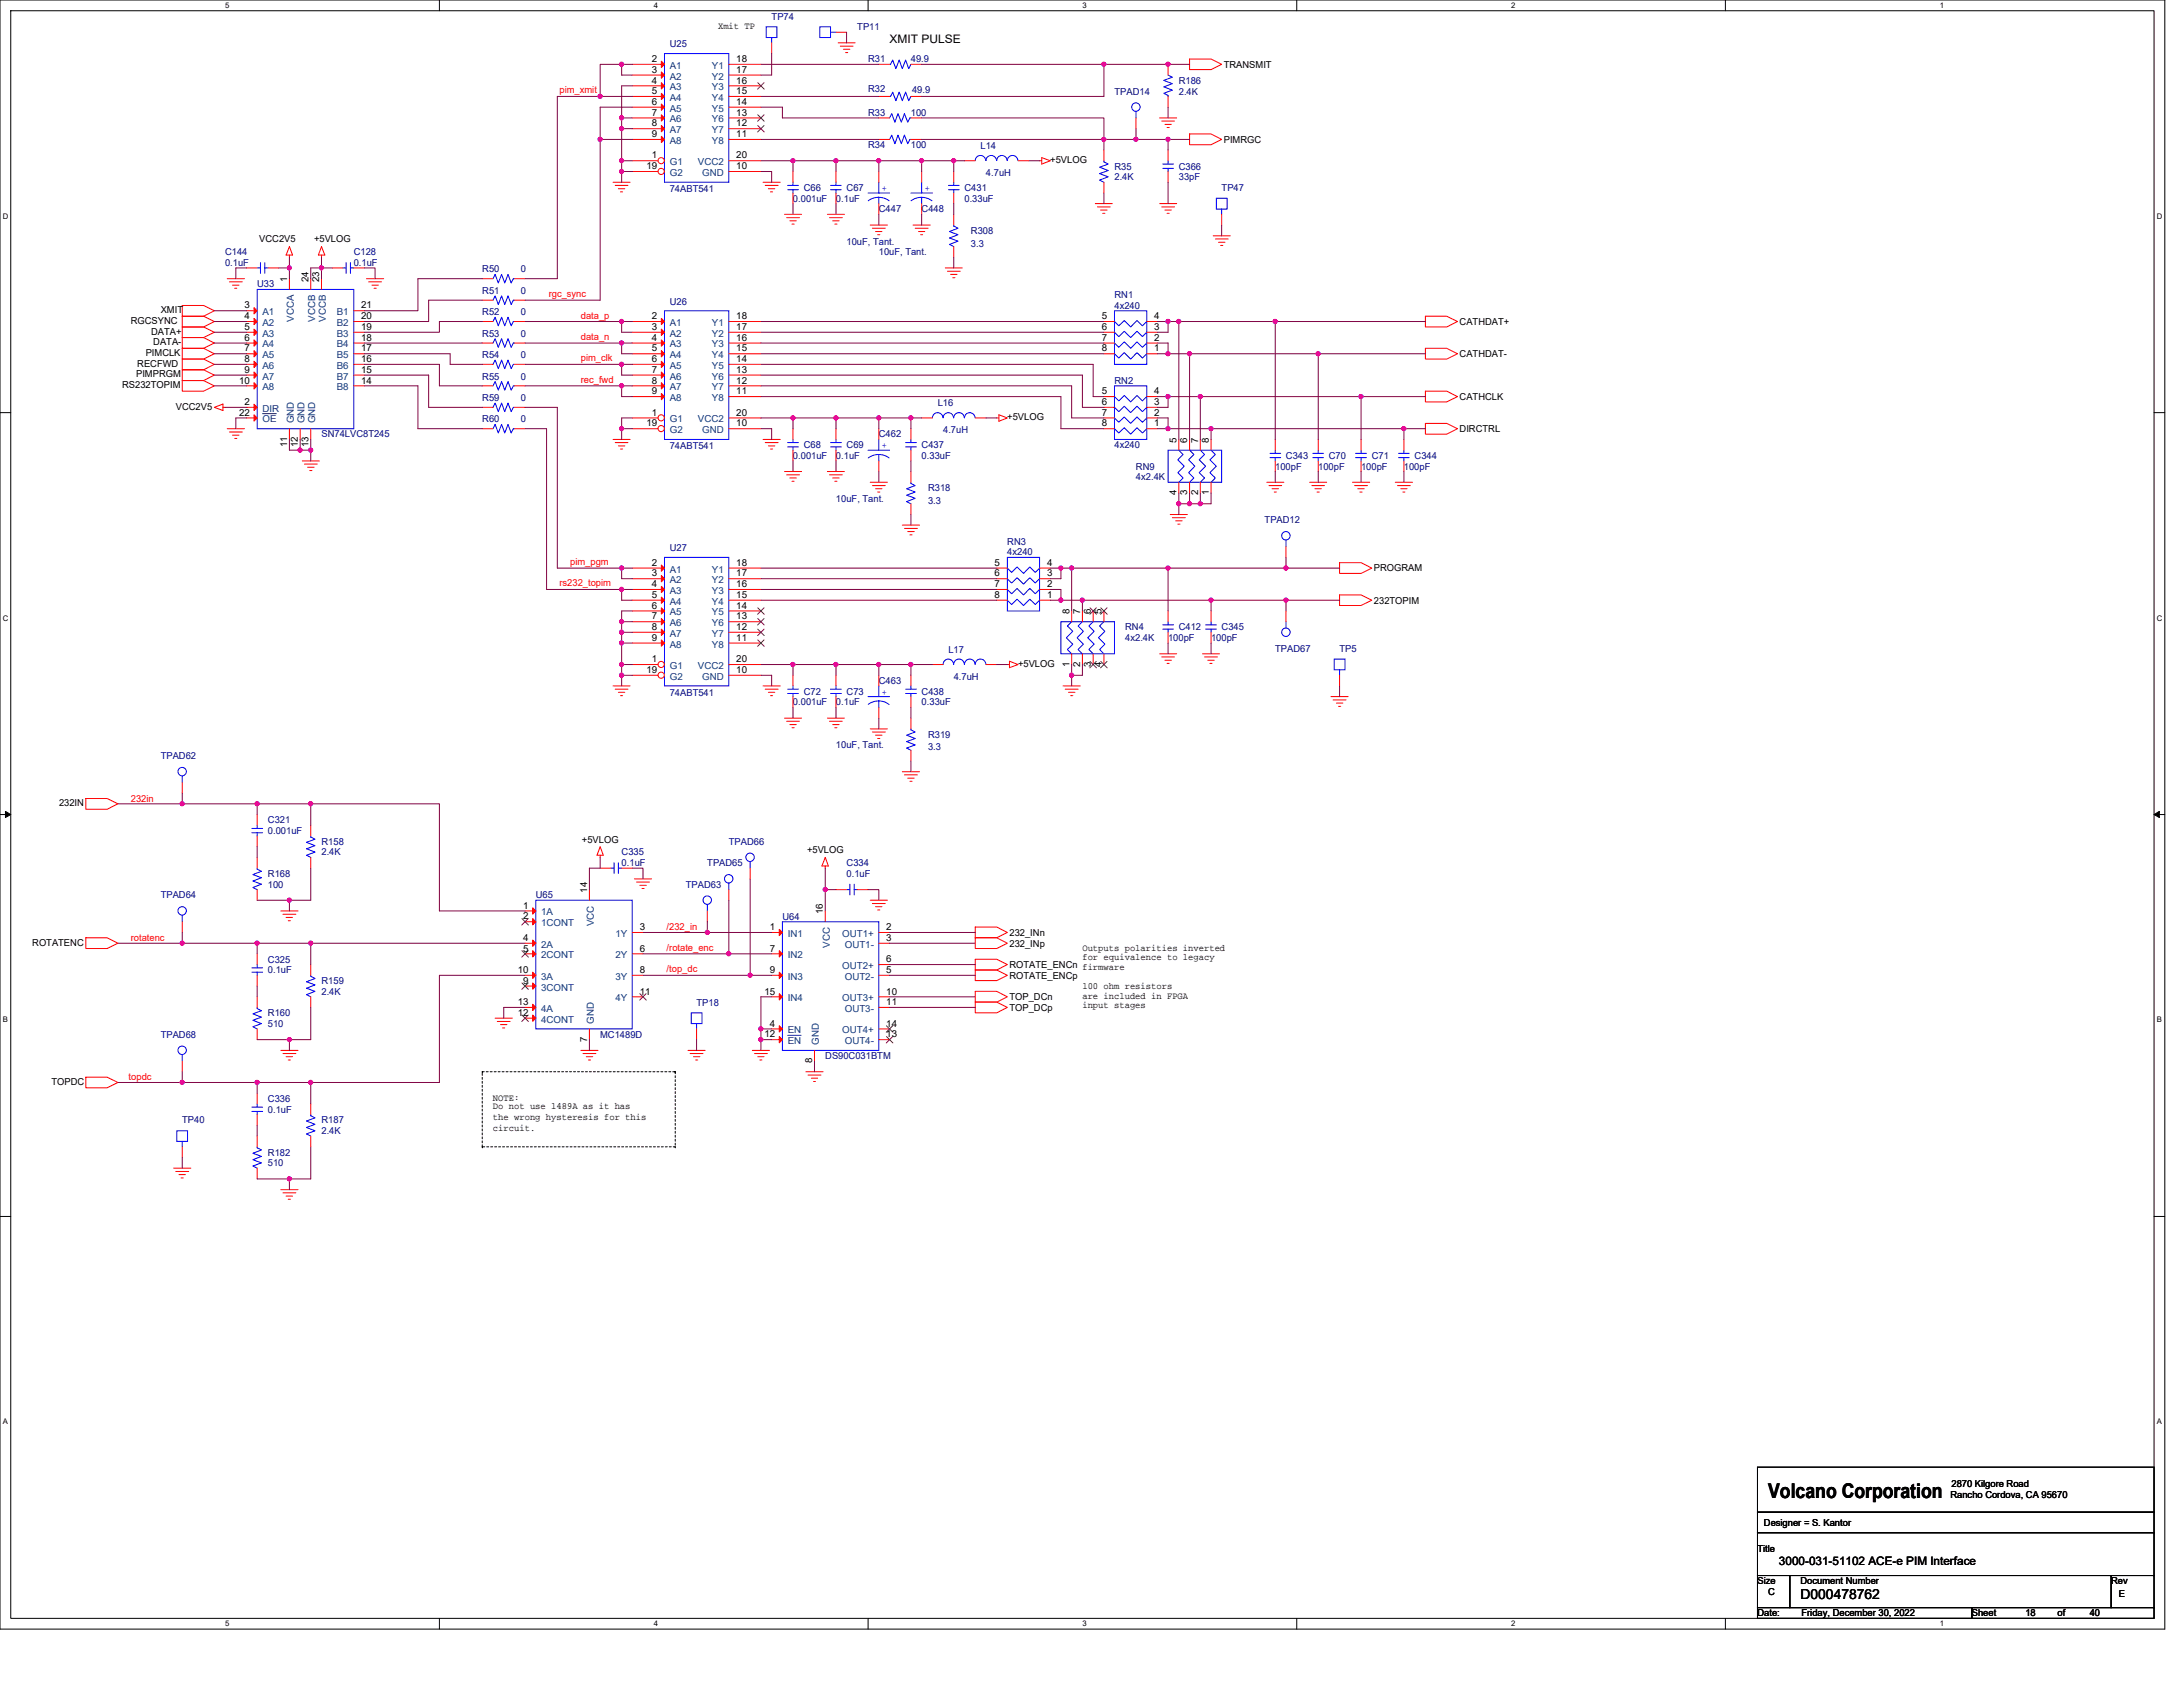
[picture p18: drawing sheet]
<svg xmlns="http://www.w3.org/2000/svg" width="279mm" height="216mm" viewBox="0 0 279 216" stroke-linecap="round" stroke-linejoin="round" font-family="sans-serif">
<defs><g id="words">
<text font-size="2.6" x="226.3" y="191.7">Volcano Corporation</text>
<text font-size="1.8" x="230.4" y="204.6">D000478762</text>
<g font-size="1.5">
<text x="113.9" y="5.5">XMIT PULSE</text>
<text x="227.7" y="200.2">3000-031-51102 ACE-e PIM Interface</text>
</g>
<g font-size="1.2">
<text x="91.9" y="3.7">Xmit TP</text>
<text x="83.4" y="7.9">2</text>
<text x="83.4" y="9.3">3</text>
<text x="83.4" y="10.7">4</text>
<text x="94.2" y="7.9">18</text>
<text x="94.2" y="9.3">17</text>
<text x="94.2" y="10.7">16</text>
<text x="156.6" y="8.7">TRANSMIT</text>
<text x="83.4" y="12">5</text>
<text x="83.4" y="13.4">6</text>
<text x="83.4" y="14.8">7</text>
<text x="83.4" y="16.2">8</text>
<text x="83.4" y="17.5">9</text>
<text x="94.2" y="12">15</text>
<text x="94.2" y="13.4">14</text>
<text x="94.2" y="14.8">13</text>
<text x="94.2" y="16.2">12</text>
<text x="94.2" y="17.5">11</text>
<text x="82.7" y="21.7">19</text>
<text x="83.4" y="20.3">1</text>
<text x="94.2" y="20.3">20</text>
<text x="94.2" y="21.7">10</text>
<text x="134.4" y="20.9">+5VLOG</text>
<text x="156.6" y="18.3">PIMRGC</text>
<text x="33.2" y="31">VCC2V5</text>
<text x="40.2" y="31">+5VLOG</text>
<text x="16.7" y="41.4">RGCSYNC</text>
<text x="20.6" y="40.1">XMIT</text>
<text x="31.3" y="39.5">3</text>
<text x="31.3" y="40.9">4</text>
<text x="36.7" y="36.1" transform="rotate(-90 36.7 36.1)">1</text>
<text x="39.5" y="36.1" transform="rotate(-90 39.5 36.1)">24</text>
<text x="40.9" y="36.1" transform="rotate(-90 40.9 36.1)">23</text>
<text x="46.2" y="40.9">20</text>
<text x="46.2" y="39.5">21</text>
<text x="83.4" y="40.9">2</text>
<text x="94.2" y="40.9">18</text>
<text x="141" y="40.9">5</text>
<text x="147.7" y="40.9">4</text>
<text x="186.8" y="41.6">CATHDAT+</text>
<text x="17.6" y="46.9">RECFWD</text>
<text x="18.6" y="45.6">PIMCLK</text>
<text x="19.3" y="42.8">DATA+</text>
<text x="19.6" y="44.2">DATA-</text>
<text x="31.3" y="42.2">5</text>
<text x="31.3" y="43.6">6</text>
<text x="31.3" y="45">7</text>
<text x="31.3" y="46.3">8</text>
<text x="31.3" y="47.7">9</text>
<text x="46.2" y="47.7">15</text>
<text x="46.2" y="46.3">16</text>
<text x="46.2" y="45">17</text>
<text x="46.2" y="43.6">18</text>
<text x="46.2" y="42.2">19</text>
<text x="83.4" y="42.2">3</text>
<text x="83.4" y="43.6">4</text>
<text x="83.4" y="45">5</text>
<text x="83.4" y="46.3">6</text>
<text x="83.4" y="47.7">7</text>
<text x="94.2" y="42.2">17</text>
<text x="94.2" y="43.6">16</text>
<text x="94.2" y="45">15</text>
<text x="94.2" y="46.3">14</text>
<text x="94.2" y="47.7">13</text>
<text x="141" y="45">8</text>
<text x="141" y="43.6">7</text>
<text x="141" y="42.2">6</text>
<text x="147.7" y="45">1</text>
<text x="147.7" y="43.6">2</text>
<text x="147.7" y="42.2">3</text>
<text x="186.8" y="45.7">CATHDAT-</text>
<text x="15.6" y="49.7">RS232TOPIM</text>
<text x="17.4" y="48.3">PIMPRGM</text>
<text x="22.5" y="52.4">VCC2V5</text>
<text x="30.6" y="53.2">22</text>
<text x="30.6" y="49.1">10</text>
<text x="31.3" y="51.8">2</text>
<text x="46.2" y="49.1">14</text>
<text x="83.4" y="49.1">8</text>
<text x="83.4" y="50.5">9</text>
<text x="83.4" y="53.2">1</text>
<text x="94.2" y="53.2">20</text>
<text x="94.2" y="49.1">12</text>
<text x="94.2" y="50.5">11</text>
<text x="128.9" y="53.8">+5VLOG</text>
<text x="141" y="53.2">7</text>
<text x="141" y="51.8">6</text>
<text x="141" y="50.5">5</text>
<text x="147.7" y="53.2">2</text>
<text x="147.7" y="51.8">3</text>
<text x="147.7" y="50.5">4</text>
<text x="186.8" y="51.2">CATHCLK</text>
<text x="36.7" y="57.2" transform="rotate(-90 36.7 57.2)">11</text>
<text x="38.1" y="57.2" transform="rotate(-90 38.1 57.2)">12</text>
<text x="39.5" y="57.2" transform="rotate(-90 39.5 57.2)">13</text>
<text x="82.7" y="54.6">19</text>
<text x="94.2" y="54.6">10</text>
<text x="141" y="54.6">8</text>
<text x="147.7" y="54.6">1</text>
<text x="150.6" y="56.7" transform="rotate(-90 150.6 56.7)">5</text>
<text x="152" y="56.7" transform="rotate(-90 152 56.7)">6</text>
<text x="153.3" y="56.7" transform="rotate(-90 153.3 56.7)">7</text>
<text x="154.7" y="56.7" transform="rotate(-90 154.7 56.7)">8</text>
<text x="186.8" y="55.3">DIRCTRL</text>
<text x="150.6" y="63.4" transform="rotate(-90 150.6 63.4)">4</text>
<text x="152" y="63.4" transform="rotate(-90 152 63.4)">3</text>
<text x="153.3" y="63.4" transform="rotate(-90 153.3 63.4)">2</text>
<text x="154.7" y="63.4" transform="rotate(-90 154.7 63.4)">1</text>
<text x="83.4" y="72.4">2</text>
<text x="83.4" y="73.8">3</text>
<text x="83.4" y="75.1">4</text>
<text x="83.4" y="76.5">5</text>
<text x="83.4" y="77.9">6</text>
<text x="94.2" y="72.4">18</text>
<text x="94.2" y="73.8">17</text>
<text x="94.2" y="75.1">16</text>
<text x="94.2" y="76.5">15</text>
<text x="94.2" y="77.9">14</text>
<text x="127.3" y="76.5">8</text>
<text x="127.3" y="75.1">7</text>
<text x="127.3" y="73.8">6</text>
<text x="127.3" y="72.4">5</text>
<text x="134" y="76.5">1</text>
<text x="134" y="75.1">2</text>
<text x="134" y="73.8">3</text>
<text x="134" y="72.4">4</text>
<text x="175.9" y="73.1">PROGRAM</text>
<text x="175.9" y="77.3">232TOPIM</text>
<text x="83.4" y="79.3">7</text>
<text x="83.4" y="80.6">8</text>
<text x="83.4" y="82">9</text>
<text x="94.2" y="79.3">13</text>
<text x="94.2" y="80.6">12</text>
<text x="94.2" y="82">11</text>
<text x="136.9" y="78.6" transform="rotate(-90 136.9 78.6)">8</text>
<text x="138.2" y="78.6" transform="rotate(-90 138.2 78.6)">7</text>
<text x="139.6" y="78.6" transform="rotate(-90 139.6 78.6)">6</text>
<text x="141" y="78.6" transform="rotate(-90 141 78.6)">5</text>
<text x="82.7" y="86.1">19</text>
<text x="83.4" y="84.8">1</text>
<text x="94.2" y="84.8">20</text>
<text x="94.2" y="86.1">10</text>
<text x="130.3" y="85.3">+5VLOG</text>
<text x="136.9" y="85.3" transform="rotate(-90 136.9 85.3)">1</text>
<text x="138.2" y="85.3" transform="rotate(-90 138.2 85.3)">2</text>
<text x="139.6" y="85.3" transform="rotate(-90 139.6 85.3)">3</text>
<text x="141" y="85.3" transform="rotate(-90 141 85.3)">4</text>
<text x="7.6" y="103.2">232IN</text>
<text x="74.5" y="107.8">+5VLOG</text>
<text x="103.3" y="109.2">+5VLOG</text>
<text x="67" y="116.3">1</text>
<text x="67" y="117.7">2</text>
<text x="75.1" y="114.3" transform="rotate(-90 75.1 114.3)">14</text>
<text x="81.9" y="119">3</text>
<text x="98.5" y="119">1</text>
<text x="105.3" y="117" transform="rotate(-90 105.3 117)">16</text>
<text x="113.4" y="119">2</text>
<text x="129.2" y="119.8">232_INn</text>
<text x="4.1" y="121">ROTATENC</text>
<text x="66.3" y="124.5">10</text>
<text x="67" y="120.4">4</text>
<text x="67" y="121.8">5</text>
<text x="67" y="125.9">9</text>
<text x="81.9" y="121.8">6</text>
<text x="81.9" y="124.5">8</text>
<text x="98.5" y="121.8">7</text>
<text x="98.5" y="124.5">9</text>
<text x="113.4" y="120.4">3</text>
<text x="113.4" y="124.5">5</text>
<text x="113.4" y="123.1">6</text>
<text x="129.2" y="121.1">232_INp</text>
<text x="129.2" y="125.3">ROTATE_ENCp</text>
<text x="129.2" y="123.9">ROTATE_ENCn firmware</text>
<text x="138.5" y="121.7">Outputs polarities inverted</text>
<text x="138.5" y="122.9">for equivalence to legacy</text>
<text x="66.3" y="128.6">13</text>
<text x="66.3" y="130">12</text>
<text x="81.9" y="127.3">11</text>
<text x="97.8" y="127.3">15</text>
<text x="98.5" y="131.4">4</text>
<text x="113.4" y="128.6">11</text>
<text x="113.4" y="127.3">10</text>
<text x="113.4" y="131.4">14</text>
<text x="129.2" y="129.4">TOP_DCp</text>
<text x="129.2" y="128">TOP_DCn</text>
<text x="138.5" y="126.6">100 ohm resistors</text>
<text x="138.5" y="127.8">are included in FPGA</text>
<text x="138.5" y="129.1">input stages</text>
<text x="75.1" y="133.3" transform="rotate(-90 75.1 133.3)">7</text>
<text x="97.8" y="132.8">12</text>
<text x="103.9" y="136.1" transform="rotate(-90 103.9 136.1)">8</text>
<text x="113.4" y="132.8">13</text>
<text x="6.6" y="138.8">TOPDC</text>
<text x="63.1" y="140.9">NOTE:</text>
<text x="63.1" y="142">Do not use 1489A as it has</text>
<text x="63.1" y="143.3">the wrong hysteresis for this</text>
<text x="63.1" y="144.7">circuit.</text>
<text x="249.6" y="191.8">Rancho Cordova, CA 95670</text>
<text x="249.8" y="190.3">2870 Kilgore Road</text>
<text x="225.8" y="195.3">Designer = S. Kantor</text>
<text x="224.9" y="198.6">Title</text>
<text x="224.9" y="202.8">Size</text>
<text x="230.4" y="202.8">Document Number</text>
<text x="270.2" y="202.8">Rev</text>
<text x="224.9" y="206.9">Date:</text>
<text x="226.3" y="204.1">C</text>
<text x="230.6" y="206.9">Friday, December 30, 2022</text>
<text x="252.4" y="206.9">Sheet</text>
<text x="259.2" y="206.9">18</text>
<text x="263.4" y="206.9">of</text>
<text x="267.5" y="206.9">40</text>
<text x="271.2" y="204.4">E</text>
</g>
<g font-size="1.2" fill="#000080">
<text x="98.8" y="2.5">TP74</text>
<text x="109.7" y="3.9">TP11</text>
<text x="85.7" y="6.1">U25</text>
<text x="111.1" y="8">R31</text>
<text x="111.1" y="11.8">R32</text>
<text x="116.6" y="8">49.9</text>
<text x="116.7" y="12">49.9</text>
<text x="150.9" y="10.7">R186</text>
<text x="111.1" y="14.8">R33</text>
<text x="116.6" y="14.8">100</text>
<text x="142.6" y="12.1">TPAD14</text>
<text x="150.9" y="12.1">2.4K</text>
<text x="111.1" y="19">R34</text>
<text x="116.6" y="19">100</text>
<text x="125.5" y="19.1">L14</text>
<text x="126.2" y="22.5">4.7uH</text>
<text x="142.6" y="21.7">R35</text>
<text x="142.6" y="23.1">2.4K</text>
<text x="150.9" y="21.7">C366</text>
<text x="150.9" y="23.1">33pF</text>
<text x="85.7" y="24.6">74ABT541</text>
<text x="101.5" y="25.8">0.001uF</text>
<text x="102.9" y="24.4">C66</text>
<text x="107" y="25.8">0.1uF</text>
<text x="108.4" y="24.4">C67</text>
<text x="112.5" y="27.2">C447</text>
<text x="118" y="27.2">C448</text>
<text x="123.4" y="24.4">C431</text>
<text x="123.4" y="25.8">0.33uF</text>
<text x="124.3" y="29.9">R308</text>
<text x="156.4" y="24.4">TP47</text>
<text x="28.8" y="32.7">C144</text>
<text x="28.8" y="34">0.1uF</text>
<text x="45.3" y="32.7">C128</text>
<text x="45.3" y="34">0.1uF</text>
<text x="61.7" y="34.9">R50</text>
<text x="66.7" y="34.9">0</text>
<text x="108.4" y="31.3">10uF, Tant.</text>
<text x="112.5" y="32.7">10uF, Tant.</text>
<text x="124.3" y="31.6">3.3</text>
<text x="32.9" y="36.8">U33</text>
<text x="61.7" y="40.3">R52</text>
<text x="61.7" y="37.6">R51</text>
<text x="66.7" y="40.3">0</text>
<text x="66.7" y="37.6">0</text>
<text x="85.7" y="39">U26</text>
<text x="142.6" y="38.2">RN1</text>
<text x="142.6" y="39.5">4x240</text>
<text x="61.7" y="45.8">R54</text>
<text x="61.7" y="43.1">R53</text>
<text x="66.7" y="45.8">0</text>
<text x="66.7" y="43.1">0</text>
<text x="61.7" y="48.6">R55</text>
<text x="61.7" y="51.3">R59</text>
<text x="66.7" y="48.6">0</text>
<text x="66.7" y="51.3">0</text>
<text x="120" y="52">L16</text>
<text x="142.6" y="49.1">RN2</text>
<text x="41.1" y="56">SN74LVC8T245</text>
<text x="61.7" y="54.1">R60</text>
<text x="66.7" y="54.1">0</text>
<text x="85.7" y="57.5">74ABT541</text>
<text x="101.5" y="58.7">0.001uF</text>
<text x="102.9" y="57.4">C68</text>
<text x="107" y="58.7">0.1uF</text>
<text x="108.4" y="57.4">C69</text>
<text x="112.5" y="56">C462</text>
<text x="118" y="57.4">C437</text>
<text x="118" y="58.7">0.33uF</text>
<text x="120.7" y="55.4">4.7uH</text>
<text x="142.6" y="57.4">4x240</text>
<text x="164.6" y="58.7">C343</text>
<text x="170.1" y="58.7">C70</text>
<text x="175.6" y="58.7">C71</text>
<text x="181.1" y="58.7">C344</text>
<text x="107" y="64.2">10uF, Tant.</text>
<text x="118.8" y="62.8">R318</text>
<text x="118.8" y="64.5">3.3</text>
<text x="145.4" y="60.1">RN9</text>
<text x="145.4" y="61.5">4x2.4K</text>
<text x="163.2" y="60.1">100pF</text>
<text x="168.7" y="60.1">100pF</text>
<text x="174.2" y="60.1">100pF</text>
<text x="179.7" y="60.1">100pF</text>
<text x="85.7" y="70.5">U27</text>
<text x="128.9" y="69.7">RN3</text>
<text x="128.9" y="71.1">4x240</text>
<text x="161.9" y="67">TPAD12</text>
<text x="121.4" y="83.6">L17</text>
<text x="144" y="80.7">RN4</text>
<text x="144" y="82">4x2.4K</text>
<text x="149.5" y="82">100pF</text>
<text x="150.9" y="80.7">C412</text>
<text x="155" y="82">100pF</text>
<text x="156.4" y="80.7">C345</text>
<text x="163.2" y="83.4">TPAD67</text>
<text x="171.4" y="83.4">TP5</text>
<text x="85.7" y="89">74ABT541</text>
<text x="102.9" y="88.9">C72</text>
<text x="108.4" y="88.9">C73</text>
<text x="112.5" y="87.5">C463</text>
<text x="118" y="88.9">C438</text>
<text x="122.1" y="87">4.7uH</text>
<text x="101.5" y="90.3">0.001uF</text>
<text x="107" y="95.8">10uF, Tant.</text>
<text x="107" y="90.3">0.1uF</text>
<text x="118" y="90.3">0.33uF</text>
<text x="118.8" y="94.4">R319</text>
<text x="20.6" y="97.1">TPAD62</text>
<text x="118.8" y="96">3.3</text>
<text x="34.3" y="105.4">C321</text>
<text x="34.3" y="106.7">0.001uF</text>
<text x="34.3" y="112.2">R168</text>
<text x="34.3" y="113.6">100</text>
<text x="41.1" y="108.1">R158</text>
<text x="41.1" y="109.5">2.4K</text>
<text x="79.6" y="109.5">C335</text>
<text x="79.6" y="110.8">0.1uF</text>
<text x="87.8" y="113.6">TPAD63</text>
<text x="90.5" y="110.8">TPAD65</text>
<text x="93.3" y="108.1">TPAD66</text>
<text x="108.4" y="110.8">C334</text>
<text x="108.4" y="112.2">0.1uF</text>
<text x="20.6" y="115">TPAD64</text>
<text x="68.6" y="115">U65</text>
<text x="100.1" y="117.7">U64</text>
<text x="34.3" y="123.2">C325</text>
<text x="34.3" y="124.6">0.1uF</text>
<text x="41.1" y="125.9">R159</text>
<text x="34.3" y="130">R160</text>
<text x="34.3" y="131.4">510</text>
<text x="41.1" y="127.3">2.4K</text>
<text x="89.2" y="128.7">TP18</text>
<text x="20.6" y="132.8">TPAD68</text>
<text x="76.8" y="132.8">MC1489D</text>
<text x="105.6" y="135.6">DS90C031BTM</text>
<text x="23.3" y="143.8">TP40</text>
<text x="34.3" y="141">C336</text>
<text x="34.3" y="142.4">0.1uF</text>
<text x="41.1" y="143.8">R187</text>
<text x="34.3" y="147.9">R182</text>
<text x="34.3" y="149.3">510</text>
<text x="41.1" y="145.1">2.4K</text>
</g>
<g font-size="1.2" fill="#f00">
<text x="71.6" y="12">pim_xmit</text>
<text x="70.2" y="38">rgc_sync</text>
<text x="74.3" y="40.8">data_p</text>
<text x="74.3" y="46.2">pim_clk</text>
<text x="74.3" y="43.5">data_n</text>
<text x="74.3" y="49">rec_fwd</text>
<text x="71.6" y="75.1">rs232_topim</text>
<text x="73" y="72.3">pim_pgm</text>
<text x="16.7" y="102.6">232in</text>
<text x="85.3" y="119">/232_in</text>
<text x="16.7" y="120.4">rotatenc</text>
<text x="85.3" y="121.7">/rotate_enc</text>
<text x="85.3" y="124.4">/top_dc</text>
<text x="16.5" y="138.3">topdc</text>
</g>
<g font-size="1.2" fill="#004080">
<text x="85.7" y="8.8">A1</text>
<text x="85.7" y="10.2">A2</text>
<text x="85.7" y="11.6">A3</text>
<text x="91.1" y="8.8">Y1</text>
<text x="91.1" y="10.2">Y2</text>
<text x="91.1" y="11.6">Y3</text>
<text x="85.7" y="12.9">A4</text>
<text x="85.7" y="14.3">A5</text>
<text x="85.7" y="15.7">A6</text>
<text x="85.7" y="17">A7</text>
<text x="91.1" y="12.9">Y4</text>
<text x="91.1" y="14.3">Y5</text>
<text x="91.1" y="15.7">Y6</text>
<text x="91.1" y="17">Y7</text>
<text x="85.7" y="18.4">A8</text>
<text x="85.7" y="21.1">G1</text>
<text x="85.7" y="22.5">G2</text>
<text x="89.3" y="21.1">VCC2</text>
<text x="89.9" y="22.5">GND</text>
<text x="91.1" y="18.4">Y8</text>
<text x="33.6" y="40.3">A1</text>
<text x="33.6" y="41.7">A2</text>
<text x="37.6" y="41.2" transform="rotate(-90 37.6 41.2)">VCCA</text>
<text x="40.3" y="41.2" transform="rotate(-90 40.3 41.2)">VCCB</text>
<text x="41.7" y="41.2" transform="rotate(-90 41.7 41.2)">VCCB</text>
<text x="43.1" y="41.7">B2</text>
<text x="43.1" y="40.3">B1</text>
<text x="85.7" y="41.7">A1</text>
<text x="91.1" y="41.7">Y1</text>
<text x="33.6" y="43.1">A3</text>
<text x="33.6" y="44.5">A4</text>
<text x="33.6" y="45.8">A5</text>
<text x="33.6" y="47.2">A6</text>
<text x="43.1" y="47.2">B6</text>
<text x="43.1" y="45.8">B5</text>
<text x="43.1" y="44.5">B4</text>
<text x="43.1" y="43.1">B3</text>
<text x="85.7" y="43.1">A2</text>
<text x="85.7" y="44.5">A3</text>
<text x="85.7" y="45.8">A4</text>
<text x="85.7" y="47.2">A5</text>
<text x="91.1" y="43.1">Y2</text>
<text x="91.1" y="44.5">Y3</text>
<text x="91.1" y="45.8">Y4</text>
<text x="91.1" y="47.2">Y5</text>
<text x="33.6" y="52.7">DIR</text>
<text x="33.6" y="48.6">A7</text>
<text x="33.6" y="50">A8</text>
<text x="43.1" y="50">B8</text>
<text x="43.1" y="48.6">B7</text>
<text x="85.7" y="48.6">A6</text>
<text x="85.7" y="50">A7</text>
<text x="85.7" y="51.3">A8</text>
<text x="91.1" y="48.6">Y6</text>
<text x="91.1" y="50">Y7</text>
<text x="91.1" y="51.3">Y8</text>
<text x="33.6" y="54.1">OE</text>
<text x="37.6" y="54.2" transform="rotate(-90 37.6 54.2)">GND</text>
<text x="39" y="54.2" transform="rotate(-90 39 54.2)">GND</text>
<text x="40.3" y="54.2" transform="rotate(-90 40.3 54.2)">GND</text>
<text x="85.7" y="54.1">G1</text>
<text x="85.7" y="55.4">G2</text>
<text x="89.3" y="54.1">VCC2</text>
<text x="89.9" y="55.4">GND</text>
<text x="85.7" y="73.3">A1</text>
<text x="85.7" y="74.6">A2</text>
<text x="85.7" y="76">A3</text>
<text x="85.7" y="77.4">A4</text>
<text x="91.1" y="73.3">Y1</text>
<text x="91.1" y="74.6">Y2</text>
<text x="91.1" y="76">Y3</text>
<text x="91.1" y="77.4">Y4</text>
<text x="85.7" y="78.8">A5</text>
<text x="85.7" y="80.1">A6</text>
<text x="85.7" y="81.5">A7</text>
<text x="85.7" y="82.9">A8</text>
<text x="91.1" y="78.8">Y5</text>
<text x="91.1" y="80.1">Y6</text>
<text x="91.1" y="81.5">Y7</text>
<text x="91.1" y="82.9">Y8</text>
<text x="85.7" y="85.6">G1</text>
<text x="85.7" y="87">G2</text>
<text x="89.3" y="85.6">VCC2</text>
<text x="89.9" y="87">GND</text>
<text x="69.3" y="117.2">1A</text>
<text x="69.3" y="118.5">1CONT</text>
<text x="76" y="118.5" transform="rotate(-90 76 118.5)">VCC</text>
<text x="78.8" y="119.9">1Y</text>
<text x="100.8" y="119.9">IN1</text>
<text x="107.8" y="119.9">OUT1+</text>
<text x="69.3" y="121.3">2A</text>
<text x="69.3" y="125.4">3A</text>
<text x="69.3" y="122.6">2CONT</text>
<text x="78.8" y="122.6">2Y</text>
<text x="78.8" y="125.4">3Y</text>
<text x="100.8" y="122.6">IN2</text>
<text x="100.8" y="125.4">IN3</text>
<text x="106.2" y="121.3" transform="rotate(-90 106.2 121.3)">VCC</text>
<text x="107.8" y="124">OUT2+</text>
<text x="108.1" y="121.3">OUT1-</text>
<text x="108.1" y="125.4">OUT2-</text>
<text x="69.3" y="129.5">4A</text>
<text x="69.3" y="126.8">3CONT</text>
<text x="69.3" y="130.9">4CONT</text>
<text x="76" y="131" transform="rotate(-90 76 131)">GND</text>
<text x="78.8" y="128.1">4Y</text>
<text x="100.8" y="128.1">IN4</text>
<text x="107.8" y="128.1">OUT3+</text>
<text x="108.1" y="129.5">OUT3-</text>
<text x="100.8" y="132.2">EN</text>
<text x="100.8" y="133.6">EN</text>
<text x="104.8" y="133.8" transform="rotate(-90 104.8 133.8)">GND</text>
<text x="107.8" y="132.2">OUT4+</text>
<text x="108.1" y="133.6">OUT4-</text>
</g>
<g font-size="1.2" fill="#00f">
<text x="112.9" y="24.4">+</text>
<text x="118.4" y="24.4">+</text>
<text x="112.9" y="57.3">+</text>
<text x="112.9" y="88.9">+</text>
</g>
<g font-size="1">
<text x="28.8" y="1">5</text>
<text x="83.7" y="1">4</text>
<text x="138.5" y="1">3</text>
<text x="193.4" y="1">2</text>
<text x="248.3" y="1">1</text>
<text x=".4" y="28">D</text>
<text x="276.1" y="28">D</text>
<text x=".4" y="79.4">C</text>
<text x="276.1" y="79.4">C</text>
<text x=".4" y="130.9">B</text>
<text x="276.1" y="130.9">B</text>
<text x=".4" y="182.3">A</text>
<text x="276.1" y="182.3">A</text>
<text x="28.8" y="208.2">5</text>
<text x="83.7" y="208.2">4</text>
<text x="138.5" y="208.2">3</text>
<text x="193.4" y="208.2">2</text>
<text x="248.3" y="208.2">1</text>
</g>
</g></defs>
<path d="M0 0h277.1v208.5h-277.1zM1.4 1.4h274.3v205.7h-274.3z" fill="none" stroke="#000" stroke-width=".13"/>
<g fill="#fff">
<path d="M28.8 .1h.6v1.1h-.6z"/>
<path d="M28.8 207.3h.6v1.1h-.6z"/>
</g>
<path d="M56.2 0v1.4M56.2 207.1v1.4" fill="none" stroke="#000" stroke-width=".13"/>
<g fill="#fff">
<path d="M83.7 .1h.5v1.1h-.5z"/>
<path d="M83.7 207.3h.5v1.1h-.5z"/>
</g>
<path d="M111.1 0v1.4M111.1 207.1v1.4" fill="none" stroke="#000" stroke-width=".13"/>
<g fill="#fff">
<path d="M138.5 .1h.6v1.1h-.6z"/>
<path d="M138.5 207.3h.6v1.1h-.6z"/>
</g>
<path d="M166 0v1.4M166 207.1v1.4" fill="none" stroke="#000" stroke-width=".13"/>
<g fill="#fff">
<path d="M193.4 .1h.6v1.1h-.6z"/>
<path d="M193.4 207.3h.6v1.1h-.6z"/>
</g>
<path d="M220.8 0v1.4M220.8 207.1v1.4" fill="none" stroke="#000" stroke-width=".13"/>
<g fill="#fff">
<path d="M248.3 .1h.5v1.1h-.5z"/>
<path d="M248.3 207.3h.5v1.1h-.5z"/>
<path d="M.4 27.1h.7v1.1h-.7z"/>
<path d="M276.1 27.1h.7v1.1h-.7z"/>
<path d="M.4 78.5h.7v1.1h-.7z"/>
<path d="M276.1 78.5h.7v1.1h-.7z"/>
</g>
<path d="M0 52.8h1.4M275.7 52.8h1.4" fill="none" stroke="#000" stroke-width=".13"/>
<g fill="#fff">
<path d="M.4 130h.6v1.1h-.6z"/>
<path d="M276.1 130h.6v1.1h-.6z"/>
</g>
<path d="M0 104.2h1.4M275.7 104.2h1.4" fill="none" stroke="#000" stroke-width=".13"/>
<path d="M.7 103.8l.7 .4-.7 .4zM275.7 104.2l.7-.4v.8z" fill="#000" stroke="#000" stroke-width=".13"/>
<g fill="#fff">
<path d="M.4 181.4h.6v1.1h-.6z"/>
<path d="M276.1 181.4h.6v1.1h-.6z"/>
</g>
<path d="M0 155.7h1.4M275.7 155.7h1.4M224.9 187.8h50.8v5.7h-50.8zM224.9 196.2h50.8v5.4h-50.8zM224.9 193.5h50.8v2.7h-50.8zM224.9 201.6h4.2v4.1h-4.2zM224.9 205.7h27.5v1.4h-27.5zM229.1 201.6h41.1v4.1h-41.1zM252.4 205.7h23.3v1.4h-23.3zM270.2 201.6h5.5v4.1h-5.5z" fill="none" stroke="#000" stroke-width=".13"/>
<path d="M61.7 137.2h24.7M61.7 137.2h.1M86.4 137.2h.1M86.4 137.2v9.6M61.7 146.8h.1M61.7 146.8v-9.6M86.4 146.8h.1M86.4 146.8h-24.7" fill="none" stroke="#000" stroke-width=".13" stroke-dasharray=".3 .3"/>
<g fill="none" stroke="#f00" stroke-width=".13">
<path d="M107.3 5.5h2.2M107.5 5.9h1.7M108 6.3h.8M108.2 6.7h.3M141.3 19.2v1.4M148.4 15.1h2.2M148.7 15.5h1.6M149.1 15.9h.8M149.4 16.3h.2M152.3 7.6h2.7l1.4 .6-1.4 .7h-2.7zM152.3 17.1h2.7l1.4 .7-1.4 .7h-2.7zM23.3 39.1h2.8l1.3 .7-1.3 .7h-2.8z"/>
<path d="M29.1 35.7h2.2M29.4 36.1h1.6M29.8 36.5h.8M30 36.9h.3M37 32.6v.3M37 31.6l.4 1h-.8zM41.1 32.6v.3M41.1 31.6l.5 1h-.9zM42.5 34.3h1.4M45.3 34.3h1.3M46.9 35.7h2.2M47.2 36.1h1.6"/>
<path d="M47.6 36.5h.8M47.9 36.9h.3M78.5 23.3h2.1M78.7 23.7h1.7M79.1 24.2h.9M79.4 24.6h.3M97.7 23.3h2.2M97.9 23.7h1.7M98.3 24.2h.9M98.6 24.6h.3M100.4 27.4h2.2M100.7 27.9h1.6"/>
<path d="M101.1 28.3h.8M101.4 28.7h.2M105.9 27.4h2.2M106.2 27.9h1.6M106.6 28.3h.8M106.8 28.7h.3M111.4 28.8h2.2M111.7 29.2h1.6M112.1 29.6h.8M112.3 30h.3M116.9 28.8h2.2M117.1 29.2h1.7"/>
<path d="M117.6 29.6h.8M117.8 30h.3M121 34.3h2.2M121.3 34.7h1.6M121.7 35.1h.8M121.9 35.5h.3M133.1 20.6h.2M133.3 20.2l1.1 .4-1.1 .4zM140.2 26.1h2.2M140.5 26.5h1.6M140.9 26.9h.8M141.1 27.3h.3"/>
<path d="M141.3 23.3v1.4M148.4 26.1h2.2M148.7 26.5h1.6M149.1 26.9h.8M149.4 27.3h.2M155.3 30.2h2.2M155.6 30.6h1.6M156 31h.8M156.2 31.4h.3M23.3 44.6h2.8l1.3 .7-1.3 .7h-2.8zM23.3 46h2.8l1.3 .6-1.3 .7h-2.8zM23.3 47.3h2.8l1.3 .7-1.3 .7h-2.8z"/>
<path d="M23.3 48.7h2.8l1.3 .7-1.3 .7h-2.8zM23.3 40.5h2.8l1.3 .6-1.3 .7h-2.8zM23.3 41.8h2.8l1.3 .7-1.3 .7h-2.8zM23.3 43.2h2.8l1.3 .7-1.3 .7h-2.8zM27.4 52.1l1.1-.4v.8zM28.5 52.1h.3M29.1 54.9h2.2M29.4 55.3h1.6M29.8 55.7h.8M30 56.1h.3M38.7 59h2.2M39 59.4h1.6"/>
<path d="M39.4 59.8h.8M61.7 46.6h1.4M65.8 46.6h1.4M78.5 56.2h2.1M78.7 56.6h1.7M79.1 57.1h.9M79.4 57.5h.3M97.7 56.2h2.2M97.9 56.6h1.7M98.3 57.1h.9M98.6 57.5h.3M101.5 54.9v1.3"/>
<path d="M101.5 57.6v1.4M112.5 54.9v1.3M112.5 59v1.3M116.6 57.6v1.4M116.6 54.9v1.3M127.6 53.5h.2M127.8 53.1l1.1 .4-1.1 .4zM150.9 56.2v1.4M152.3 56.2v1.4M153.6 56.2v1.4M155 56.2v1.4M182.4 54.2h2.8l1.3 .7-1.3 .7h-2.8z"/>
<path d="M182.4 40.5h2.8l1.3 .6-1.3 .7h-2.8zM182.4 50.1h2.8l1.3 .7-1.3 .6h-2.8zM182.4 44.6h2.8l1.3 .7-1.3 .7h-2.8zM39.6 60.2h.3M80.9 72.7h4.1M80.9 74.1h4.1M80.9 75.4h4.1M80.9 76.8h4.1M80.9 78.2h4.1M80.9 79.6h4.1M93.3 72.7h4.1M93.3 74.1h4.1"/>
<path d="M93.3 75.4h4.1M93.3 76.8h4.1M93.3 78.2h4.1M93.3 79.6h4.1M100.4 60.3h2.2M100.7 60.8h1.6M101.1 61.2h.8M101.4 61.6h.2M105.9 60.3h2.2M106.2 60.8h1.6M106.6 61.2h.8M106.8 61.6h.3"/>
<path d="M111.4 61.7h2.2M111.7 62.1h1.6M112.1 62.5h.8M112.3 63h.3M115.5 67.2h2.2M115.8 67.6h1.6M116.2 68h.8M116.5 68.5h.2M149.8 65.8h2.2M150.1 66.3h1.6M150.5 66.7h.8M150.7 67.1h.3"/>
<path d="M150.9 61.7v1.4M152.3 61.7v1.4M153.6 61.7v1.4M155 61.7v1.4M162.1 61.7h2.2M162.4 62.1h1.6M162.8 62.5h.8M163.1 63h.3M164.6 78.2v1.4M167.6 61.7h2.2M167.9 62.1h1.6M168.3 62.5h.8"/>
<path d="M168.6 63h.2M171.4 72h2.8l1.4 .7-1.4 .7h-2.8zM171.4 76.1h2.8l1.4 .7-1.4 .7h-2.8zM173.1 61.7h2.2M173.4 62.1h1.6M173.8 62.5h.8M174.1 63h.2M178.6 61.7h2.2M178.9 62.1h1.6M179.3 62.5h.8M179.6 63h.2M78.5 87.8h2.1"/>
<path d="M78.7 88.2h1.7M79.1 88.6h.9M79.4 89h.3M80.9 80.9h4.1M80.9 82.3h4.1M93.3 80.9h4.1M93.3 82.3h4.1M97.7 87.8h2.2M97.9 88.2h1.7M98.3 88.6h.9M98.6 89h.3M100.4 91.9h2.2"/>
<path d="M100.7 92.3h1.6M101.1 92.7h.8M101.4 93.1h.2M105.9 91.9h2.2M106.2 92.3h1.6M106.6 92.7h.8M106.8 93.1h.3M111.4 93.3h2.2M111.7 93.7h1.6M112.1 94.1h.8M112.3 94.5h.3M115.5 98.8h2.2"/>
<path d="M115.8 99.2h1.6M116.2 99.6h.8M116.5 100h.2M128.9 85h.3M129.2 84.6l1.1 .4-1.1 .4zM136.1 87.8h2.2M136.3 88.2h1.7M136.8 88.6h.8M137 89h.3M148.4 83.7h2.2M148.7 84.1h1.6M149.1 84.5h.8"/>
<path d="M149.4 84.9h.2M153.9 83.7h2.2M154.2 84.1h1.6M154.6 84.5h.8M154.9 84.9h.2M170.3 89.2h2.3M170.6 89.6h1.7M171 90h.9M171.3 90.4h.3M11 102.2h2.7l1.4 .7-1.4 .7h-2.7zM23.3 100.1v1.4M35.9 116.6h2.2"/>
<path d="M36.2 117h1.7M36.6 117.4h.8M36.9 117.8h.3M76.8 111.1h1.4M76.8 109.5v.2M76.8 108.4l.4 1.1h-.8zM79.6 111.1h1.3M81.2 112.5h2.2M81.5 112.9h1.6M81.9 113.3h.8M82.2 113.7h.2M90.5 116.6v1.4"/>
<path d="M105.6 109.7l.4 1.1h-.8zM105.6 110.8v.3M111.4 115.2h2.2M111.7 115.6h1.6M112.1 116h.8M112.3 116.5h.3M124.8 118.6h2.8l1.3 .7-1.3 .7h-2.8zM11 120h2.7l1.4 .7-1.4 .7h-2.7zM11 137.9h2.7l1.4 .6-1.4 .7h-2.7zM32.9 122.1v1.3M32.9 124.8v1.4M35.9 134.4h2.2"/>
<path d="M36.2 134.8h1.7M36.6 135.2h.8M36.9 135.7h.3M63.4 130.3h2.2M63.6 130.7h1.7M64.1 131.1h.8M64.3 131.6h.3M74.3 134.4h2.2M74.6 134.8h1.7M75 135.2h.9M75.3 135.7h.3M88.1 134.4h2.2"/>
<path d="M88.3 134.8h1.7M88.8 135.2h.8M89 135.7h.3M96.3 134.4h2.2M96.6 134.8h1.6M97 135.2h.8M97.3 135.7h.2M103.1 137.2h2.2M103.4 137.6h1.7M103.8 138h.8M104.1 138.4h.3M124.8 120h2.8l1.3 .7-1.3 .7h-2.8z"/>
<path d="M124.8 124.1h2.8l1.3 .7-1.3 .7h-2.8zM124.8 128.2h2.8l1.3 .7-1.3 .7h-2.8zM124.8 122.8h2.8l1.3 .6-1.3 .7h-2.8zM124.8 126.9h2.8l1.3 .7-1.3 .6h-2.8zM22.2 149.5h2.2M22.5 149.9h1.7M22.9 150.3h.8M23.2 150.7h.3M35.9 152.3h2.2M36.2 152.7h1.7M36.6 153.1h.8M36.9 153.5h.3"/>
<path d="M39.8 145.4v1.4M39.8 141.3v1.3"/>
</g>
<g fill="none" stroke="#00f" stroke-width=".13">
<path d="M43.9 34.3h.4M44.3 33.6v1.4M44.9 33.6v1.4M44.9 34.3h.4M141.3 20.6v.1l.5 .3-1.1 .4 1.1 .4-1.1 .4 1.1 .4-1.1 .5 .6 .2M63.1 46.6l.3-.5 .4 1.1 .4-1.1 .4 1.1 .4-1.1 .4 1.1 .3-.6h.1M100.8 56.6h1.4M100.8 57.2h1.4M101.5 57.2v.4M101.5 56.2v.4M111.1 57.6h2.8M111.1 58.6a2.15 2.15 0 0 1 1.4-.4 2.15 2.15 0 0 1 1.3 .4"/>
<path d="M112.5 58.2v.8M112.5 56.2v1.4M115.9 57.2h1.4M115.9 56.6h1.4M116.6 56.2v.4M116.6 57.2v.4M149.5 57.6h6.9v4.1h-6.9zM150.9 57.6l.5 .6-.7 .6 .9 .9-.9 .8 .7 .7-.5 .5M152.3 57.6l.5 .6-.7 .6 .8 .9-.8 .8 .7 .7-.5 .5M153.6 57.6l.6 .6-.7 .6 .8 .9-.8 .8 .7 .7-.6 .5M155 57.6l.6 .6-.7 .6 .8 .9-.8 .8 .7 .7-.6 .5M85 71.3h8.3v16.5h-8.3z"/>
<path d="M164.6 79.6v.8M23.3 99.3v.8M78.2 111.1h.4M78.6 110.4v1.4M79.1 110.4v1.4M79.1 111.1h.5M90.5 115.8v.8M32.2 123.9h1.4M32.2 124.4h1.4M32.9 124.4v.4M32.9 123.4v.5M39.8 142.6v.2l.5 .3-1.1 .4 1.1 .4-1.1 .4 1.1 .4-1.1 .4 .6 .3"/>
<circle cx="23.3" cy="98.8" r=".54"/>
<circle cx="164.6" cy="80.9" r=".54"/>
<circle cx="90.5" cy="115.2" r=".54"/>
</g>
<g fill="#f00" stroke="#f00" stroke-width=".13">
<path d="M84.6 72.3l.4 .4-.4 .4z"/>
<path d="M84.6 73.7l.4 .4-.4 .4z"/>
<path d="M84.6 75l.4 .4-.4 .4z"/>
<path d="M84.6 76.4l.4 .4-.4 .4z"/>
<path d="M84.6 77.8l.4 .4-.4 .4z"/>
<path d="M84.6 79.2l.4 .4-.4 .4z"/>
<path d="M84.6 80.5l.4 .4-.4 .4z"/>
<path d="M84.6 81.9l.4 .4-.4 .4z"/>
</g>
<path d="M97 77.8l.8 .8M97 79.2l.8 .8M97.8 77.8l-.8 .8M97.8 79.2l-.8 .8M97 80.5l.8 .8M97 81.9l.8 .8M97.8 80.5l-.8 .8M97.8 81.9l-.8 .8" fill="none" stroke="#804000" stroke-width=".13"/>
<circle cx="84.6" cy="85" r=".4" fill="#fff" stroke="#f00" stroke-width=".13"/>
<path d="M80.9 85h3.3" fill="none" stroke="#f00" stroke-width=".13"/>
<circle cx="84.6" cy="86.4" r=".4" fill="#fff" stroke="#f00" stroke-width=".13"/>
<g fill="none" stroke="#f00" stroke-width=".13">
<path d="M98.8 5.5v1.4M107 4.1h1.4M112.5 17.8h1.4M112.5 8.2h1.4M112.5 12.3h1.4M116.6 17.8h1.4M116.6 8.2h1.4M116.6 12.3h1.4M145.4 15.1v1.4M149.5 8.2v1.4M149.5 12.3v1.4M149.5 19.2v1.4"/>
<path d="M31.6 34.3h1.3M31.6 39.8h1.3M34.3 34.3h1.4M37 35.7v1.3M39.8 35.7v1.3M41.1 35.7v1.3M45.3 39.8h1.3M61.7 35.7h1.4M61.7 38.4h1.4M65.8 35.7h1.4M65.8 38.4h1.4M101.5 21.9v1.4"/>
<path d="M101.5 24.7v1.4M107 24.7v1.4M107 21.9v1.4M112.5 21.9v1.4M112.5 26.1v1.3M118 21.9v1.4M118 26.1v1.3M122.1 31.6v1.3M122.1 27.4v1.4M122.1 24.7v1.4M122.1 21.9v1.4M123.4 20.6h1.4"/>
<path d="M130.3 20.6h1.4M149.5 21.9v1.4M31.6 52.1h1.3M31.6 41.1h1.3M31.6 42.5h1.3M31.6 43.9h1.3M31.6 45.3h1.3M31.6 46.6h1.3M31.6 48h1.3M31.6 49.4h1.3M31.6 53.5h1.3M37 54.9v1.3"/>
<path d="M38.4 54.9v1.3M39.8 54.9v1.3M45.3 49.4h1.3M45.3 48h1.3M45.3 46.6h1.3M45.3 45.3h1.3M45.3 43.9h1.3M45.3 42.5h1.3M45.3 41.1h1.3M61.7 41.1h1.4M61.7 43.9h1.4M61.7 49.4h1.4"/>
<path d="M61.7 52.1h1.4M65.8 41.1h1.4M65.8 43.9h1.4M65.8 49.4h1.4M65.8 52.1h1.4M80.9 41.1h4.1M80.9 42.5h4.1M80.9 43.9h4.1M80.9 45.3h4.1M80.9 46.6h4.1M80.9 48h4.1M80.9 49.4h4.1"/>
<path d="M80.9 50.8h4.1M93.3 41.1h4.1M93.3 42.5h4.1M93.3 43.9h4.1M93.3 45.3h4.1M93.3 46.6h4.1M93.3 48h4.1M93.3 49.4h4.1M93.3 50.8h4.1M107 57.6v1.4M107 54.9v1.3M118 53.5h1.3"/>
<path d="M124.8 53.5h1.4M141.3 54.9h1.3M141.3 53.5h1.3M141.3 52.1h1.3M141.3 50.8h1.3M146.8 54.9h1.3M146.8 53.5h1.3M146.8 52.1h1.3M146.8 50.8h1.3M168.7 56.2v1.4M168.7 59v1.3M179.7 56.2v1.4"/>
<path d="M179.7 59v1.3M116.6 64.5v1.3M116.6 60.3v1.4M137.2 78.2v1.4M138.5 78.2v1.4M139.9 78.2v1.4M141.3 78.2v1.4M155 78.2v1.4M80.9 86.4h3.3M93.3 85h4.1M93.3 86.4h4.1M101.5 86.4v1.4"/>
<path d="M101.5 89.2v1.3M107 89.2v1.3M107 86.4v1.4M112.5 86.4v1.4M112.5 90.5v1.4M137.2 83.7v1.3M138.5 83.7v1.3M139.9 83.7v1.3M141.3 83.7v1.3M155 80.9v1.4M32.9 107v1.4M32.9 104.2v1.4"/>
<path d="M39.8 109.7v1.4M39.8 105.6v1.4M96 111.1v1.4M107 113.9h1.4M109.7 113.9h1.4M23.3 135.8v1.4M32.9 131.7v1.4M32.9 127.6v1.3M89.2 131.7v1.4"/>
</g>
<g fill="none" stroke="#00f" stroke-width=".13">
<path d="M98.1 3.4h1.3v1.4h-1.3zM98.8 4.8v.7M104.9 3.4h1.4v1.4h-1.4zM106.3 4.1h.7M113.9 17.8l.2-.5 .4 1.1 .4-1.1 .5 1.1 .4-1.1 .4 1.1 .3-.6h.1M113.9 8.2h.1l.3-.5 .4 1.1 .4-1.1 .4 1.1 .4-1.1 .4 1.1 .3-.6M113.9 12.3h.1l.3-.5 .4 1.1 .4-1.1 .4 1.1 .4-1.1 .4 1.1 .3-.6M145.4 14.3v.8M149.5 9.6l.6 .3-1.2 .4 1.2 .4-1.2 .4 1.2 .4-1.2 .4 .6 .3v.1M32.9 37h12.4v17.9h-12.4zM32.9 34.3h.4M33.3 33.6v1.4"/>
<path d="M33.9 34.3h.4M33.9 33.6v1.4M63.1 35.7l.3-.6 .4 1.1 .4-1.1 .4 1.1 .4-1.1 .4 1.1 .3-.5h.1M63.1 38.4l.3-.5 .4 1.1 .4-1.1 .4 1.1 .4-1.1 .4 1.1 .3-.6h.1M85 39.8h8.3v16.4h-8.3zM100.8 23.7h1.4M100.8 24.3h1.4M101.5 24.3v.4M101.5 23.3v.4M106.3 24.3h1.4M106.3 23.7h1.4M107 23.3v.4"/>
<path d="M107 24.3v.4M111.1 24.7h2.8M111.1 25.7a2.15 2.15 0 0 1 1.4-.4 2.15 2.15 0 0 1 1.3 .4M112.5 25.3v.8M112.5 23.3v1.4M116.6 24.7h2.7M116.6 25.7a2.22 2.22 0 0 1 2.7 0M118 25.3v.8M118 23.3v1.4M121.4 24.3h1.4M121.4 23.7h1.4M122.1 28.8v.1l.5 .3-1.1 .4 1.1 .4-1.1 .5 1.1 .4-1.1 .4 .6 .3"/>
<path d="M122.1 23.3v.4M122.1 24.3v.4M124.8 20.6a.68 .68 0 0 1 .7-.7 .68 .68 0 0 1 .7 .7M126.2 20.6a.68 .68 0 0 1 .7-.7 .68 .68 0 0 1 .7 .7M127.6 20.6a.67 .67 0 0 1 .6-.7 .67 .67 0 0 1 .7 .7 .69 .69 0 0 1 .7-.7 .69 .69 0 0 1 .7 .7M148.8 21.5h1.4M148.8 21h1.4M149.5 20.6v.4M149.5 21.5v.4M63.1 41.1l.3-.5 .4 1.1 .4-1.1 .4 1.1 .4-1.1 .4 1.1 .3-.6h.1M63.1 43.9l.3-.6 .4 1.2 .4-1.2 .4 1.2 .4-1.2 .4 1.2 .3-.6h.1M63.1 49.4l.3-.6 .4 1.1 .4-1.1 .4 1.1 .4-1.1 .4 1.1 .3-.5h.1"/>
<path d="M63.1 52.1l.3-.5 .4 1.1 .4-1.1 .4 1.1 .4-1.1 .4 1.1 .3-.6h.1M106.3 57.2h1.4M106.3 56.6h1.4M107 56.2v.4M107 57.2v.4M119.3 53.5a.68 .68 0 0 1 .7-.7 .68 .68 0 0 1 .7 .7M120.7 53.5a.67 .67 0 0 1 .7-.7 .67 .67 0 0 1 .6 .7M122.1 53.5a.68 .68 0 0 1 .6-.7 .68 .68 0 0 1 .7 .7M123.4 53.5a.68 .68 0 0 1 .7-.7 .68 .68 0 0 1 .7 .7M142.6 49.4h4.2v6.8h-4.2zM142.6 54.9l.6 .5 .7-.7 .8 .9 .8-.9 .7 .7 .6-.5M142.6 53.5l.6 .5 .7-.6 .8 .8 .8-.8 .7 .6 .6-.5"/>
<path d="M142.6 52.1l.6 .6 .7-.7 .8 .8 .8-.8 .7 .7 .6-.6M142.6 50.8l.6 .5 .7-.7 .8 .8 .8-.8 .7 .7 .6-.5M168 58h1.4M168 58.6h1.4M168.7 58.6v.4M168.7 57.6v.4M179 58h1.4M179 58.6h1.4M179.7 58.6v.4M179.7 57.6v.4M116.6 61.7v.2l.5 .2-1.1 .4 1.1 .5-1.1 .4 1.1 .4-1.1 .4 .6 .3M135.8 79.6h6.8v4.1h-6.8z"/>
<path d="M137.2 79.6l-.6 .5 .7 .7-.8 .8 .8 .8-.7 .7 .6 .6M138.5 79.6l-.5 .5 .7 .7-.8 .8 .8 .8-.7 .7 .5 .6M139.9 79.6l-.5 .5 .6 .7-.8 .8 .8 .8-.6 .7 .5 .6M141.3 79.6l-.6 .5 .7 .7-.8 .8 .8 .8-.7 .7 .6 .6M154.3 80h1.4M155 79.6v.4M100.8 88.2h1.4M100.8 88.8h1.4M101.5 88.8v.4M101.5 87.8v.4M106.3 88.8h1.4M106.3 88.2h1.4"/>
<path d="M107 87.8v.4M107 88.8v.4M111.1 89.2h2.8M111.1 90.1a2.15 2.15 0 0 1 1.4-.4 2.05 2.05 0 0 1 1.3 .5M112.5 89.7v.8M112.5 87.8v1.4M154.3 80.5h1.4M155 80.5v.4M32.2 106.6h1.4M32.2 106h1.4M32.9 105.6v.4M32.9 106.6v.4"/>
<path d="M39.8 107v.1l.5 .3-1.1 .4 1.1 .4-1.1 .4 1.1 .5-1.1 .4 .6 .2M96 110.3v.8M108.4 113.9h.4M108.8 113.2v1.3M109.3 113.2v1.3M109.3 113.9h.4M23.3 135v.8M32.9 128.9v.2l.6 .2-1.1 .5 1.1 .4-1.1 .4 1.1 .4-1.1 .4 .5 .3M88.5 129.6h1.4v1.4h-1.4zM89.2 131v.7"/>
<circle cx="145.4" cy="13.7" r=".54"/>
<circle cx="96" cy="109.7" r=".54"/>
<circle cx="23.3" cy="134.4" r=".54"/>
</g>
<path d="M139.5 77.8l.8 .8M140.3 77.8l-.8 .8M140.9 77.8l.8 .8M141.7 77.8l-.8 .8M139.5 84.6l.8 .9M140.3 84.6l-.8 .9M140.9 84.6l.8 .9M141.7 84.6l-.8 .9" fill="none" stroke="#804000" stroke-width=".13"/>
<g fill="#f00" stroke="#f00" stroke-width=".13">
<path d="M32.5 51.7l.4 .4-.4 .4z"/>
<path d="M32.5 39.4l.4 .4-.4 .4z"/>
<path d="M32.5 40.7l.4 .4-.4 .5z"/>
<path d="M32.5 42.1l.4 .4-.4 .4z"/>
<path d="M32.5 43.5l.4 .4-.4 .4z"/>
<path d="M32.5 44.9l.4 .4-.4 .4z"/>
<path d="M32.5 46.2l.4 .4-.4 .4z"/>
<path d="M32.5 47.6l.4 .4-.4 .4z"/>
<path d="M32.5 49l.4 .4-.4 .4z"/>
<path d="M32.5 53.1l.4 .4-.4 .4z"/>
<path d="M84.6 40.7l.4 .4-.4 .5z"/>
<path d="M84.6 42.1l.4 .4-.4 .4z"/>
<path d="M84.6 43.5l.4 .4-.4 .4z"/>
<path d="M84.6 44.9l.4 .4-.4 .4z"/>
<path d="M84.6 46.2l.4 .4-.4 .4z"/>
<path d="M84.6 47.6l.4 .4-.4 .4z"/>
<path d="M84.6 49l.4 .4-.4 .4z"/>
<path d="M84.6 50.4l.4 .4-.4 .4z"/>
</g>
<path d="M33.6 52.9h1.8" fill="none" stroke="#004080" stroke-width=".13"/>
<circle cx="84.6" cy="53.5" r=".4" fill="#fff" stroke="#f00" stroke-width=".13"/>
<path d="M80.9 53.5h3.3" fill="none" stroke="#f00" stroke-width=".13"/>
<circle cx="84.6" cy="54.9" r=".4" fill="#fff" stroke="#f00" stroke-width=".13"/>
<g fill="none" stroke="#f00" stroke-width=".13">
<path d="M80.9 8.2h4.1M80.9 9.6h4.1M80.9 11h4.1M80.9 12.3h4.1M80.9 13.7h4.1M80.9 15.1h4.1M80.9 16.5h4.1M80.9 17.8h4.1M93.3 8.2h4.1M93.3 9.6h4.1M93.3 11h4.1M93.3 12.3h4.1"/>
<path d="M93.3 13.7h4.1M93.3 15.1h4.1M93.3 16.5h4.1M93.3 17.8h4.1M80.9 54.9h3.3M93.3 53.5h4.1M93.3 54.9h4.1M141.3 45.3h1.3M141.3 43.9h1.3M141.3 42.5h1.3M141.3 41.1h1.3M146.8 45.3h1.3"/>
<path d="M146.8 43.9h1.3M146.8 42.5h1.3M146.8 41.1h1.3M163.2 56.2v1.4M163.2 59v1.3M127.6 76.8h1.3M127.6 75.4h1.3M127.6 74.1h1.3M127.6 72.7h1.3M133.1 76.8h1.3M133.1 75.4h1.3M133.1 74.1h1.3"/>
<path d="M133.1 72.7h1.3M149.5 78.2v1.4M164.6 70v1.3M116.6 96v1.4M116.6 91.9v1.4M149.5 80.9v1.4M171.4 86.4v1.4M98.8 119.3h1.3M105.6 116.6v1.4M112.5 119.3h1.4M39.8 127.6v1.3M39.8 123.4v1.4"/>
<path d="M98.8 122.1h1.3M98.8 124.8h1.3M98.8 127.6h1.3M98.8 131.7h1.3M98.8 133.1h1.3M104.2 134.4v1.4M112.5 120.7h1.4M112.5 123.4h1.4M112.5 124.8h1.4M112.5 127.6h1.4M112.5 128.9h1.4M112.5 131.7h1.4"/>
<path d="M112.5 133.1h1.4M23.3 146.8v1.3M32.9 149.5v1.4M32.9 145.4v1.4"/>
</g>
<g fill="none" stroke="#00f" stroke-width=".13">
<path d="M85 6.9h8.3v16.4h-8.3zM142.6 39.8h4.2v6.8h-4.2zM142.6 45.3l.6 .5 .7-.7 .8 .9 .8-.9 .7 .7 .6-.5M142.6 43.9l.6 .5 .7-.6 .8 .8 .8-.8 .7 .6 .6-.5M142.6 42.5l.6 .6 .7-.7 .8 .8 .8-.8 .7 .7 .6-.6M142.6 41.1l.6 .6 .7-.7 .8 .8 .8-.8 .7 .7 .6-.6M162.5 58h1.4M162.5 58.6h1.4M163.2 58.6v.4M163.2 57.6v.4M128.9 71.3h4.2v6.9h-4.2zM128.9 76.8l.6 .6 .7-.7 .8 .8 .8-.8 .7 .7 .6-.6"/>
<path d="M128.9 75.4l.6 .6 .7-.7 .8 .8 .8-.8 .7 .7 .6-.6M128.9 74.1l.6 .5 .7-.7 .8 .9 .8-.9 .7 .7 .6-.5M128.9 72.7l.6 .6 .7-.7 .8 .8 .8-.8 .7 .7 .6-.6M148.8 80h1.4M149.5 79.6v.4M164.6 69.1v.9M116.6 93.3v.1l.5 .3-1.1 .4 1.1 .4-1.1 .4 1.1 .4-1.1 .4 .6 .3M148.8 80.5h1.4M149.5 80.5v.4M170.8 84.3h1.3v1.4h-1.3zM171.4 85.7v.7M100.1 118h12.4v16.4h-12.4z"/>
<path d="M39.8 124.8v.1l.5 .3-1.1 .4 1.1 .4-1.1 .5 1.1 .4-1.1 .4 .6 .3M22.6 144.7h1.4v1.4h-1.4zM23.3 146.1v.7M32.9 146.8v.1l.6 .3-1.1 .4 1.1 .4-1.1 .4 1.1 .4-1.1 .4 .5 .3"/>
<circle cx="164.6" cy="68.6" r=".54"/>
</g>
<g fill="#f00" stroke="#f00" stroke-width=".13">
<path d="M99.7 118.9l.4 .4-.4 .4z"/>
<path d="M99.7 121.7l.4 .4-.4 .4z"/>
<path d="M99.7 124.4l.4 .4-.4 .4z"/>
<path d="M99.7 127.2l.4 .4-.4 .4z"/>
<path d="M99.7 131.3l.4 .4-.4 .4z"/>
<path d="M99.7 132.7l.4 .4-.4 .4z"/>
<path d="M84.6 7.8l.4 .4-.4 .4z"/>
<path d="M84.6 9.2l.4 .4-.4 .4z"/>
<path d="M84.6 10.6l.4 .4-.4 .4z"/>
<path d="M84.6 11.9l.4 .4-.4 .4z"/>
<path d="M84.6 13.3l.4 .4-.4 .4z"/>
<path d="M84.6 14.7l.4 .4-.4 .4z"/>
<path d="M84.6 16.1l.4 .4-.4 .4z"/>
<path d="M84.6 17.4l.4 .4-.4 .4z"/>
</g>
<path d="M97 10.6l.8 .8M97 14.7l.8 .8M97 16.1l.8 .8M97.8 10.6l-.8 .8M97.8 14.7l-.8 .8M97.8 16.1l-.8 .8M113.5 131.3l.8 .8M113.5 132.7l.8 .8M114.3 131.3l-.9 .8M114.3 132.7l-.9 .8" fill="none" stroke="#804000" stroke-width=".13"/>
<path d="M100.8 132.5h1.7" fill="none" stroke="#004080" stroke-width=".13"/>
<circle cx="84.6" cy="20.6" r=".4" fill="#fff" stroke="#f00" stroke-width=".13"/>
<path d="M80.9 20.6h3.3" fill="none" stroke="#f00" stroke-width=".13"/>
<circle cx="84.6" cy="21.9" r=".4" fill="#fff" stroke="#f00" stroke-width=".13"/>
<g fill="none" stroke="#f00" stroke-width=".13">
<path d="M112.5 15.1h1.4M116.6 15.1h1.4M80.9 21.9h3.3M93.3 20.6h4.1M93.3 21.9h4.1M156.4 27.4v1.4M61.7 54.9h1.4M65.8 54.9h1.4M174.2 56.2v1.4M174.2 59v1.3M116.6 89.2v1.3M116.6 86.4v1.4"/>
<path d="M119.3 85h1.4M126.2 85h1.4M23.3 118v1.3M32.9 113.9v1.3M32.9 109.7v1.4M67.2 116.6h1.4M67.2 118h1.4M75.4 113.9v1.3M80.9 119.3h1.4M93.3 113.9v1.3M32.9 139.9v1.4M67.2 120.7h1.4"/>
<path d="M67.2 124.8h1.4M67.2 128.9h1.4M67.2 122.1h1.4M67.2 126.2h1.4M67.2 130.3h1.4M75.4 131.7v1.4M80.9 122.1h1.4M80.9 124.8h1.4M80.9 127.6h1.4M32.9 142.6v1.4"/>
</g>
<g fill="none" stroke="#00f" stroke-width=".13">
<path d="M113.9 15.1l.2-.6 .4 1.1 .4-1.1 .5 1.1 .4-1.1 .4 1.1 .3-.5h.1M155.7 25.4h1.4v1.4h-1.4zM156.4 26.8v.6M63.1 54.9l.3-.6 .4 1.1 .4-1.1 .4 1.1 .4-1.1 .4 1.1 .3-.5h.1M173.5 58h1.4M173.5 58.6h1.4M174.2 58.6v.4M174.2 57.6v.4M115.9 88.8h1.4M115.9 88.2h1.4M116.6 87.8v.4M116.6 88.8v.4"/>
<path d="M122 85a.67 .67 0 0 0-.6-.7 .67 .67 0 0 0-.7 .7M123.4 85a.68 .68 0 0 0-.7-.7 .68 .68 0 0 0-.6 .7M124.8 85a.68 .68 0 0 0-.7-.7 .68 .68 0 0 0-.7 .7M126.2 85a.68 .68 0 0 0-.7-.7 .68 .68 0 0 0-.7 .7M23.3 117.1v.9M32.9 111.1v.1l.6 .3-1.1 .4 1.1 .4-1.1 .5 1.1 .4-1.1 .4 .5 .3M68.6 115.2h12.3v16.5h-12.3zM93.3 113v.9M32.2 141.7h1.4M32.2 142.2h1.4M32.9 142.2v.4M32.9 141.3v.4"/>
<circle cx="23.3" cy="116.6" r=".54"/>
<circle cx="93.3" cy="112.5" r=".54"/>
</g>
<g fill="#f00" stroke="#f00" stroke-width=".13">
<path d="M68.2 116.2l.4 .4-.4 .4z"/>
<path d="M68.2 117.6l.4 .4-.4 .4z"/>
<path d="M68.2 120.3l.4 .4-.4 .4z"/>
<path d="M68.2 124.4l.4 .4-.4 .4z"/>
<path d="M68.2 128.5l.4 .4-.4 .4z"/>
<path d="M68.2 121.7l.4 .4-.4 .4z"/>
<path d="M68.2 125.8l.4 .4-.4 .4z"/>
<path d="M68.2 129.9l.4 .4-.4 .4z"/>
</g>
<path d="M66.8 117.6l.8 .8M67.6 117.6l-.8 .8M66.8 121.7l.8 .8M66.8 125.8l.8 .8M66.8 129.9l.8 .8M67.6 121.7l-.8 .8M67.6 125.8l-.8 .8M67.6 129.9l-.8 .8M81.9 127.2l.8 .8M82.7 127.2l-.8 .8" fill="none" stroke="#804000" stroke-width=".13"/>
<g fill="none" stroke="#800040" stroke-width=".13">
<path d="M76.8 17.8h4.1M76.8 12.3h-5.5v23.4h-4.1M76.8 12.3h4.1M76.8 17.8v20.6h-9.6M79.6 8.2v1.4h1.3M79.6 15.1v1.4M79.6 16.5v4.1M79.6 8.2h-2.8v4.1M79.6 8.2h1.3M79.6 15.1h1.3M79.6 16.5h1.3M80.9 11h-1.3v4.1"/>
<path d="M80.9 13.7h-4.1v4.1M97.4 8.2h15.1M97.4 12.3h15.1M97.4 13.7h2.7v1.4h12.4M97.4 17.8h15.1M98.8 6.9v2.7h-1.4M108.4 4.1v1.4M118 8.2h23.3M118 15.1h23.3v2.7M118 17.8h23.3M141.3 8.2v4.1h-23.3M141.3 17.8v1.4"/>
<path d="M141.3 17.8h4.1M145.4 17.8h4.1M145.4 16.5v1.3M149.5 13.7v1.4M149.5 17.8v1.4M149.5 17.8h2.8M152.3 8.2h-11M27.4 39.8h4.2M31.6 34.3h-1.4v1.4M35.7 34.3h1.3M37 32.9v1.4M37 34.3v1.4"/>
<path d="M41.1 34.3v1.4M41.1 34.3h1.4M41.1 34.3h-1.3v1.4M41.1 32.9v1.4M46.6 34.3h1.4v1.4M61.7 35.7h-8.2v4.1h-6.9M61.7 38.4h-6.8v2.7h-8.3M79.6 21.9v1.4M79.6 20.6v1.3M79.6 21.9h1.3M79.6 20.6h1.3M97.4 20.6h4.1"/>
<path d="M97.4 21.9h1.4v1.4M101.5 20.6v1.3M101.5 20.6h5.5M101.5 26.1v1.3M107 20.6v1.3M107 20.6h5.5M107 26.1v1.3M112.5 27.4v1.4M112.5 20.6h5.5M112.5 20.6v1.3M118 20.6h4.1M118 27.4v1.4"/>
<path d="M118 20.6v1.3M122.1 20.6h1.3M122.1 20.6v1.3M122.1 26.1v1.3M122.1 32.9v1.4M131.7 20.6h1.4M141.3 24.7v1.4M149.5 23.3v2.8M156.4 28.8v1.4M27.4 41.1h4.2M27.4 42.5h4.2M27.4 43.9h4.2"/>
<path d="M27.4 49.4h4.2M27.4 45.3h4.2M27.4 46.6h4.2M27.4 48h4.2M28.8 52.1h2.8M31.6 53.5h-1.4v1.4M37 56.2v1.4h1.4M38.4 57.6h1.4M38.4 56.2v1.4M39.8 57.6v1.4M39.8 56.2v1.4M46.6 49.4h6.9v5.5h8.2"/>
<path d="M46.6 46.6h9.6v2.8h5.5M46.6 48h8.3v4.1h6.8M46.6 45.3h11v1.3h4.1M46.6 43.9h15.1M61.7 41.1h-5.5v1.4h-9.6M67.2 46.6h12.4M67.2 41.1h12.4M67.2 43.9h12.4M67.2 49.4h12.4M67.2 52.1h4.1v20.6h8.3M67.2 54.9h2.8v20.5h9.6M79.6 54.9h1.3"/>
<path d="M79.6 41.1v1.4h1.3M79.6 43.9v1.4h1.3M79.6 46.6v1.4h1.3M79.6 49.4v1.4h1.3M79.6 54.9v1.3M79.6 41.1h1.3M79.6 46.6h1.3M79.6 49.4h1.3M79.6 43.9h1.3M80.9 53.5h-1.3v1.4M97.4 53.5h4.1M97.4 54.9h1.4v1.3"/>
<path d="M97.4 41.1h43.9M97.4 42.5h43.9M97.4 43.9h43.9M97.4 45.3h43.9M97.4 46.6h42.5v4.2h1.4M97.4 48h41.1v4.1h2.8M97.4 49.4h39.8v4.1h4.1M97.4 50.8h38.4v4.1h5.5M101.5 53.5v1.4M101.5 59v1.3M101.5 53.5h5.5M107 59v1.3"/>
<path d="M107 53.5v1.4M107 53.5h5.5M112.5 53.5v1.4M112.5 53.5h4.1M116.6 53.5v1.4M116.6 53.5h1.4M116.6 59v1.3M126.2 53.5h1.4M148.1 41.1h1.4M148.1 43.9h1.4v1.4M148.1 45.3h1.4M148.1 53.5h1.4v1.4"/>
<path d="M148.1 54.9h1.4M148.1 50.8h1.4M149.5 41.1h1.4M149.5 41.1v1.4h-1.4M149.5 54.9h5.5M149.5 50.8h4.1M149.5 45.3h2.8M149.5 50.8v1.3h-1.4M150.9 41.1h12.3M150.9 41.1v15.1M152.3 45.3h16.4M152.3 45.3v10.9"/>
<path d="M153.6 50.8h20.6M153.6 50.8v5.4M155 54.9h24.7M155 54.9v1.3M163.2 41.1v15.1M163.2 41.1h19.2M168.7 45.3v10.9M168.7 45.3h13.7M174.2 50.8h8.2M174.2 50.8v5.4M179.7 54.9v1.3M179.7 54.9h2.7"/>
<path d="M79.6 75.4h1.3M79.6 79.6h1.3M79.6 72.7h1.3M79.6 72.7v1.4h1.3M79.6 75.4v1.4h1.3M79.6 79.6v1.3M80.9 78.2h-1.3v1.4M97.4 72.7h30.2M97.4 74.1h30.2M97.4 75.4h30.2M97.4 76.8h30.2M112.5 60.3v1.4"/>
<path d="M116.6 65.8v1.4M134.4 72.7h1.4M134.4 75.4h1.4v1.4M134.4 76.8h1.4M135.8 72.7h1.4M135.8 72.7v1.4h-1.4M135.8 76.8h2.7M137.2 72.7h12.3M137.2 72.7v5.5M138.5 76.8h16.5M138.5 76.8v1.4M149.5 72.7v5.5"/>
<path d="M149.5 72.7h15.1M150.9 64.5h1.4M150.9 64.5v1.3M150.9 63.1v1.4M152.3 64.5h1.3M152.3 63.1v1.4M153.6 63.1v1.4M155 76.8v1.4M155 76.8h9.6M155 63.1v1.4h-1.4M163.2 60.3v1.4M164.6 71.3v1.4"/>
<path d="M164.6 76.8v1.4M164.6 76.8h6.8M164.6 72.7h6.9M168.7 60.3v1.4M174.2 60.3v1.4M179.7 60.3v1.4M79.6 80.9h1.3M79.6 86.4v1.4M79.6 85v1.4M79.6 82.3v2.7M79.6 82.3h1.3M79.6 85h1.3"/>
<path d="M79.6 80.9v1.4M79.6 86.4h1.3M97.4 85h4.1M97.4 86.4h1.4v1.4M101.5 85v1.4M101.5 90.5v1.4M101.5 85h5.5M107 85v1.4M107 85h5.5M107 90.5v1.4M112.5 91.9v1.4M112.5 85h4.1"/>
<path d="M112.5 85v1.4M116.6 85h2.7M116.6 85v1.4M116.6 90.5v1.4M116.6 97.4v1.4M127.6 85h1.3M137.2 86.4v1.4M137.2 85v1.4M138.5 85v1.4h-1.3M149.5 82.3v1.4M155 82.3v1.4M171.4 87.8v1.4"/>
<path d="M23.3 102.9h9.6M23.3 101.5v1.4h-8.2M23.3 119.3v1.4h-8.2M32.9 102.9h6.9M32.9 115.2h4.1M32.9 102.9v1.3M32.9 108.4v1.3M37 115.2v1.4M39.8 111.1v4.1h-2.8M39.8 102.9v2.7M39.8 102.9h16.4v13.7h11M76.8 109.7v1.4h-1.4v2.8"/>
<path d="M80.9 111.1h1.4v1.4M82.3 119.3h8.2M90.5 119.3h8.3M90.5 118v1.3M93.3 115.2v6.9M96 112.5v12.3M105.6 111.1v2.8h1.4M105.6 113.9v2.7M111.1 113.9h1.4v1.3M113.9 119.3h10.9M23.3 120.7h9.6M23.3 138.5h9.6"/>
<path d="M23.3 137.2v1.3h-8.2M32.9 138.5v1.4M32.9 138.5h6.9M32.9 133.1h4.1M32.9 120.7v1.4M32.9 126.2v1.4M32.9 120.7h6.9M37 133.1v1.3M39.8 138.5v2.8M39.8 128.9v4.2h-2.8M39.8 120.7v2.7M39.8 120.7h27.4"/>
<path d="M67.2 128.9h-2.7v1.4M67.2 124.8h-11v13.7h-16.4M75.4 133.1v1.3M82.3 124.8h13.7M82.3 122.1h11M89.2 133.1v1.3M93.3 122.1h5.5M96 124.8h2.8M97.4 131.7h1.4M97.4 133.1h1.4M97.4 131.7v1.4M97.4 133.1v1.3"/>
<path d="M98.8 127.6h-1.4v4.1M104.2 135.8v1.4M113.9 123.4h10.9M113.9 127.6h10.9M113.9 120.7h10.9M113.9 124.8h10.9M113.9 128.9h10.9M23.3 148.1v1.4M32.9 150.9h4.1M32.9 144v1.4M37 150.9v1.4M39.8 146.8v4.1h-2.8"/>
</g>
<g fill="#f0f" stroke="#f0f" stroke-width=".13">
<circle cx="39.8" cy="138.5" r=".27"/>
<circle cx="32.9" cy="138.5" r=".27"/>
<circle cx="37" cy="150.9" r=".27"/>
<circle cx="32.9" cy="102.9" r=".27"/>
<circle cx="37" cy="115.2" r=".27"/>
<circle cx="39.8" cy="102.9" r=".27"/>
<circle cx="39.8" cy="120.7" r=".27"/>
<circle cx="32.9" cy="120.7" r=".27"/>
<circle cx="37" cy="133" r=".27"/>
<circle cx="79.6" cy="20.6" r=".27"/>
<circle cx="107" cy="53.5" r=".27"/>
<circle cx="101.5" cy="53.5" r=".27"/>
<circle cx="79.6" cy="54.9" r=".27"/>
<circle cx="79.6" cy="80.9" r=".27"/>
<circle cx="76.8" cy="17.8" r=".27"/>
<circle cx="79.6" cy="16.5" r=".27"/>
<circle cx="79.6" cy="79.6" r=".27"/>
<circle cx="141.3" cy="8.2" r=".27"/>
<circle cx="107" cy="20.6" r=".27"/>
<circle cx="101.5" cy="20.6" r=".27"/>
<circle cx="112.5" cy="20.6" r=".27"/>
<circle cx="79.6" cy="21.9" r=".27"/>
<circle cx="107" cy="85" r=".27"/>
<circle cx="101.5" cy="85" r=".27"/>
<circle cx="112.5" cy="85" r=".27"/>
<circle cx="112.5" cy="53.5" r=".27"/>
<circle cx="116.6" cy="53.5" r=".27"/>
<circle cx="116.6" cy="85" r=".27"/>
<circle cx="122.1" cy="20.6" r=".27"/>
<circle cx="79.6" cy="72.7" r=".27"/>
<circle cx="79.6" cy="75.4" r=".27"/>
<circle cx="97.4" cy="133" r=".27"/>
<circle cx="105.6" cy="113.8" r=".27"/>
<circle cx="79.6" cy="8.2" r=".27"/>
<circle cx="117.9" cy="20.6" r=".27"/>
<circle cx="149.5" cy="41.1" r=".27"/>
<circle cx="149.5" cy="45.3" r=".27"/>
<circle cx="149.5" cy="50.7" r=".27"/>
<circle cx="135.8" cy="72.7" r=".27"/>
<circle cx="149.5" cy="54.9" r=".27"/>
<circle cx="150.9" cy="41.1" r=".27"/>
<circle cx="152.2" cy="45.3" r=".27"/>
<circle cx="153.6" cy="50.7" r=".27"/>
<circle cx="150.9" cy="64.5" r=".27"/>
<circle cx="153.6" cy="64.5" r=".27"/>
<circle cx="152.2" cy="64.5" r=".27"/>
<circle cx="155" cy="76.8" r=".27"/>
<circle cx="138.5" cy="76.8" r=".27"/>
<circle cx="141.3" cy="17.8" r=".27"/>
<circle cx="137.1" cy="86.4" r=".27"/>
<circle cx="135.8" cy="76.8" r=".27"/>
<circle cx="163.2" cy="41.1" r=".27"/>
<circle cx="168.7" cy="45.3" r=".27"/>
<circle cx="174.2" cy="50.7" r=".27"/>
<circle cx="179.7" cy="54.9" r=".27"/>
<circle cx="155" cy="54.9" r=".27"/>
<circle cx="164.6" cy="72.7" r=".27"/>
<circle cx="79.6" cy="86.4" r=".27"/>
<circle cx="79.6" cy="85" r=".27"/>
<circle cx="79.6" cy="82.3" r=".27"/>
<circle cx="79.6" cy="15.1" r=".27"/>
<circle cx="79.6" cy="46.6" r=".27"/>
<circle cx="79.6" cy="41.1" r=".27"/>
<circle cx="79.6" cy="43.9" r=".27"/>
<circle cx="79.6" cy="49.4" r=".27"/>
<circle cx="97.4" cy="131.7" r=".27"/>
<circle cx="23.3" cy="102.9" r=".27"/>
<circle cx="23.3" cy="120.7" r=".27"/>
<circle cx="23.3" cy="138.5" r=".27"/>
<circle cx="149.5" cy="72.7" r=".27"/>
<circle cx="137.1" cy="72.7" r=".27"/>
<circle cx="164.6" cy="76.8" r=".27"/>
<circle cx="90.5" cy="119.3" r=".27"/>
<circle cx="96" cy="124.8" r=".27"/>
<circle cx="93.3" cy="122.1" r=".27"/>
<circle cx="149.5" cy="17.8" r=".27"/>
<circle cx="149.5" cy="8.2" r=".27"/>
<circle cx="145.4" cy="17.8" r=".27"/>
<circle cx="38.4" cy="57.6" r=".27"/>
<circle cx="39.8" cy="57.6" r=".27"/>
<circle cx="41.1" cy="34.3" r=".27"/>
<circle cx="37" cy="34.3" r=".27"/>
<circle cx="76.8" cy="12.3" r=".27"/>
</g>
<use href="#words"/>
</svg>
